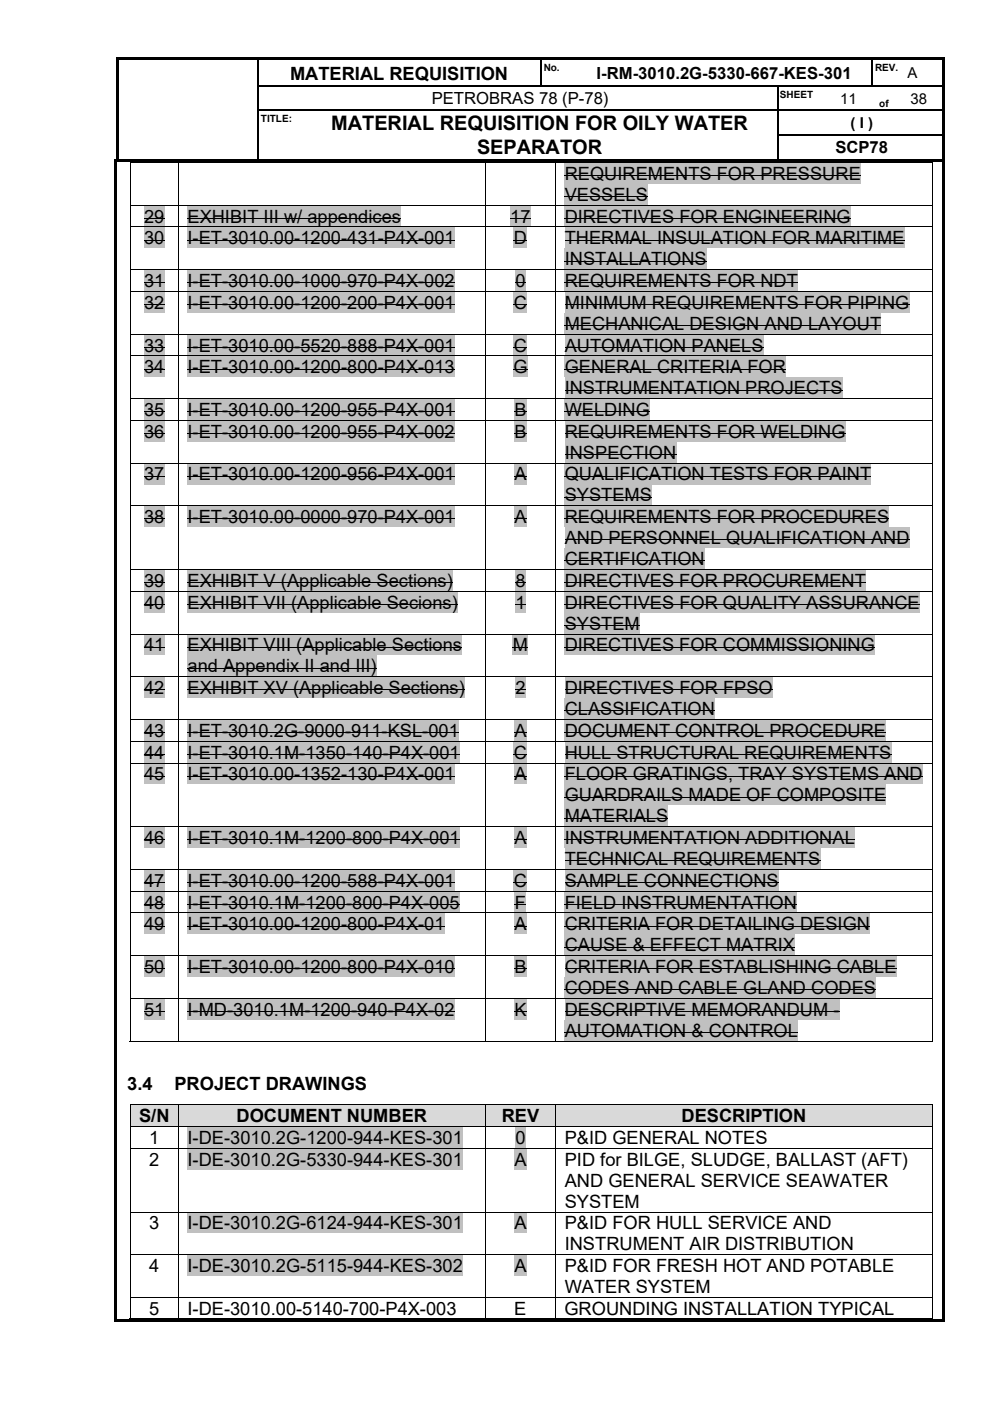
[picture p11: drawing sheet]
<svg xmlns="http://www.w3.org/2000/svg" width="210mm" height="297mm" viewBox="0 0 210 297" stroke-linecap="round" stroke-linejoin="round" font-family="sans-serif">
<defs><g id="words">
<g font-size="4.2">
<text x="70.2" y="27.6">MATERIAL REQUISITION FOR OILY WATER</text>
<text x="101.2" y="32.6">SEPARATOR</text>
</g>
<g font-size="3.9">
<text x="61.5" y="16.9">MATERIAL REQUISITION</text>
<text x="119.8" y="38.1">REQUIREMENTS FOR PRESSURE</text>
<text x="30.6" y="47.2">29</text>
<text x="39.8" y="47.2">EXHIBIT III w/ appendices</text>
<text x="108.2" y="47.2">17</text>
<text x="119.8" y="42.6">VESSELS</text>
<text x="119.8" y="47.2">DIRECTIVES FOR ENGINEERING</text>
<text x="30.6" y="51.8">30</text>
<text x="39.8" y="51.8">I-ET-3010.00-1200-431-P4X-001</text>
<text x="109" y="51.8">D</text>
<text x="119.8" y="51.8">THERMAL INSULATION FOR MARITIME</text>
<text x="119.8" y="56.2">INSTALLATIONS</text>
<text x="30.6" y="60.9">31</text>
<text x="30.6" y="65.5">32</text>
<text x="39.8" y="60.9">I-ET-3010.00-1000-970-P4X-002</text>
<text x="39.8" y="65.5">I-ET-3010.00-1200-200-P4X-001</text>
<text x="109" y="65.5">C</text>
<text x="109.3" y="60.9">0</text>
<text x="119.8" y="60.9">REQUIREMENTS FOR NDT</text>
<text x="119.8" y="65.5">MINIMUM REQUIREMENTS FOR PIPING</text>
<text x="119.8" y="69.9">MECHANICAL DESIGN AND LAYOUT</text>
<text x="30.6" y="74.5">33</text>
<text x="39.8" y="74.5">I-ET-3010.00-5520-888-P4X-001</text>
<text x="109" y="74.5">C</text>
<text x="119.8" y="74.5">AUTOMATION PANELS</text>
<text x="30.6" y="79.1">34</text>
<text x="39.8" y="79.1">I-ET-3010.00-1200-800-P4X-013</text>
<text x="108.9" y="79.1">G</text>
<text x="119.8" y="79.1">GENERAL CRITERIA FOR</text>
<text x="119.8" y="83.6">INSTRUMENTATION PROJECTS</text>
<text x="30.6" y="88.2">35</text>
<text x="39.8" y="88.2">I-ET-3010.00-1200-955-P4X-001</text>
<text x="109.1" y="88.2">B</text>
<text x="119.8" y="88.2">WELDING</text>
<text x="30.6" y="92.8">36</text>
<text x="39.8" y="92.8">I-ET-3010.00-1200-955-P4X-002</text>
<text x="109.1" y="92.8">B</text>
<text x="119.8" y="92.8">REQUIREMENTS FOR WELDING</text>
<text x="30.6" y="101.9">37</text>
<text x="39.8" y="101.9">I-ET-3010.00-1200-956-P4X-001</text>
<text x="109.1" y="101.9">A</text>
<text x="119.8" y="97.3">INSPECTION</text>
<text x="119.8" y="101.9">QUALIFICATION TESTS FOR PAINT</text>
<text x="119.8" y="106.3">SYSTEMS</text>
<text x="30.6" y="110.9">38</text>
<text x="39.8" y="110.9">I-ET-3010.00-0000-970-P4X-001</text>
<text x="109.1" y="110.9">A</text>
<text x="119.8" y="110.9">REQUIREMENTS FOR PROCEDURES</text>
<text x="119.8" y="115.4">AND PERSONNEL QUALIFICATION AND</text>
<text x="119.8" y="119.8">CERTIFICATION</text>
<text x="30.6" y="124.4">39</text>
<text x="39.8" y="124.4">EXHIBIT V (Applicable Sections)</text>
<text x="109.3" y="124.4">8</text>
<text x="119.8" y="124.4">DIRECTIVES FOR PROCUREMENT</text>
<text x="30.6" y="129.1">40</text>
<text x="39.8" y="129.1">EXHIBIT VII (Applicable Secions)</text>
<text x="109.3" y="129.1">1</text>
<text x="119.8" y="129.1">DIRECTIVES FOR QUALITY ASSURANCE</text>
<text x="119.8" y="133.5">SYSTEM</text>
<text x="30.6" y="138.1">41</text>
<text x="39.8" y="138.1">EXHIBIT VIII (Applicable Sections</text>
<text x="39.8" y="142.6">and Appendix II and III)</text>
<text x="108.8" y="138.1">M</text>
<text x="119.8" y="138.1">DIRECTIVES FOR COMMISSIONING</text>
<text x="30.6" y="147.2">42</text>
<text x="39.8" y="147.2">EXHIBIT XV (Applicable Sections)</text>
<text x="109.3" y="147.2">2</text>
<text x="119.8" y="147.2">DIRECTIVES FOR FPSO</text>
<text x="119.8" y="151.6">CLASSIFICATION</text>
<text x="30.6" y="156.2">43</text>
<text x="30.6" y="160.8">44</text>
<text x="39.8" y="156.2">I-ET-3010.2G-9000-911-KSL-001</text>
<text x="39.8" y="160.8">I-ET-3010.1M-1350-140-P4X-001</text>
<text x="109" y="160.8">C</text>
<text x="109.1" y="156.2">A</text>
<text x="119.8" y="156.2">DOCUMENT CONTROL PROCEDURE</text>
<text x="119.8" y="160.8">HULL STRUCTURAL REQUIREMENTS</text>
<text x="30.6" y="165.5">45</text>
<text x="39.8" y="165.5">I-ET-3010.00-1352-130-P4X-001</text>
<text x="109.1" y="165.5">A</text>
<text x="119.8" y="165.5">FLOOR GRATINGS, TRAY SYSTEMS AND</text>
<text x="119.8" y="169.9">GUARDRAILS MADE OF COMPOSITE</text>
<text x="30.6" y="179">46</text>
<text x="39.8" y="179">I-ET-3010.1M-1200-800-P4X-001</text>
<text x="109.1" y="179">A</text>
<text x="119.8" y="174.3">MATERIALS</text>
<text x="119.8" y="179">INSTRUMENTATION ADDITIONAL</text>
<text x="119.8" y="183.4">TECHNICAL REQUIREMENTS</text>
<text x="30.6" y="188">47</text>
<text x="39.8" y="188">I-ET-3010.00-1200-588-P4X-001</text>
<text x="109" y="188">C</text>
<text x="119.8" y="188">SAMPLE CONNECTIONS</text>
<text x="30.6" y="192.6">48</text>
<text x="30.6" y="197.3">49</text>
<text x="39.8" y="192.6">I-ET-3010.1M-1200-800-P4X-005</text>
<text x="39.8" y="197.3">I-ET-3010.00-1200-800-P4X-01</text>
<text x="109.1" y="197.3">A</text>
<text x="109.2" y="192.6">F</text>
<text x="119.8" y="192.6">FIELD INSTRUMENTATION</text>
<text x="119.8" y="197.3">CRITERIA FOR DETAILING DESIGN</text>
<text x="119.8" y="201.7">CAUSE &amp; EFFECT MATRIX</text>
<text x="30.6" y="206.3">50</text>
<text x="39.8" y="206.3">I-ET-3010.00-1200-800-P4X-010</text>
<text x="109.1" y="206.3">B</text>
<text x="119.8" y="206.3">CRITERIA FOR ESTABLISHING CABLE</text>
<text x="30.6" y="215.4">51</text>
<text x="39.8" y="215.4">I-MD-3010.1M-1200-940-P4X-02</text>
<text x="109.1" y="215.4">K</text>
<text x="119.8" y="210.8">CODES AND CABLE GLAND CODES</text>
<text x="119.8" y="215.4">DESCRIPTIVE MEMORANDUM -</text>
<text x="119.8" y="219.8">AUTOMATION &amp; CONTROL</text>
<text x="27" y="231.1">3.4</text>
<text x="37" y="231.1">PROJECT DRAWINGS</text>
<text x="29.5" y="238">S/N</text>
<text x="50.2" y="238">DOCUMENT NUMBER</text>
<text x="106.4" y="238">REV</text>
<text x="144.5" y="238">DESCRIPTION</text>
<text x="31.6" y="242.5">1</text>
<text x="39.8" y="242.5">I-DE-3010.2G-1200-944-KES-301</text>
<text x="109.3" y="242.5">0</text>
<text x="119.8" y="242.5">P&amp;ID GENERAL NOTES</text>
<text x="31.6" y="247.2">2</text>
<text x="39.8" y="247.2">I-DE-3010.2G-5330-944-KES-301</text>
<text x="109.1" y="247.2">A</text>
<text x="119.8" y="251.6">AND GENERAL SERVICE SEAWATER</text>
<text x="119.8" y="247.2">PID for BILGE, SLUDGE, BALLAST (AFT)</text>
<text x="119.8" y="256.1">SYSTEM</text>
<text x="31.6" y="260.7">3</text>
<text x="39.8" y="260.7">I-DE-3010.2G-6124-944-KES-301</text>
<text x="109.1" y="260.7">A</text>
<text x="119.8" y="260.7">P&amp;ID FOR HULL SERVICE AND</text>
<text x="31.6" y="269.7">4</text>
<text x="39.8" y="269.7">I-DE-3010.2G-5115-944-KES-302</text>
<text x="109.1" y="269.7">A</text>
<text x="119.8" y="265.1">INSTRUMENT AIR DISTRIBUTION</text>
<text x="119.8" y="269.7">P&amp;ID FOR FRESH HOT AND POTABLE</text>
<text x="119.8" y="274.2">WATER SYSTEM</text>
<text x="31.6" y="278.8">5</text>
<text x="39.8" y="278.8">I-DE-3010.00-5140-700-P4X-003</text>
<text x="109" y="278.8">E</text>
<text x="119.7" y="278.8">GROUNDING INSTALLATION TYPICAL</text>
</g>
<g font-size="3.5">
<text x="126.5" y="16.7">I-RM-3010.2G-5330-667-KES-301</text>
<text x="91.6" y="22.1">PETROBRAS 78 (P-78)</text>
<text x="177.2" y="32.5">SCP78</text>
</g>
<g font-size="3.2">
<text x="192.5" y="16.6">A</text>
<text x="178.2" y="21.9">11</text>
<text x="193.1" y="21.9">38</text>
<text x="180.4" y="27.2">( I )</text>
</g>
<g font-size="2.1">
<text x="115.3" y="15.2">No.</text>
<text x="185.6" y="15.2">REV.</text>
<text x="165.4" y="20.8">SHEET</text>
<text x="186.5" y="22.7">of</text>
<text x="55.4" y="25.9">TITLE:</text>
</g>
</g></defs>
<g fill="#000">
<path d="M24.7 12.2h.6v.6h-.6zM24.7 12.2h175.6v.6h-175.6zM24.7 12.8h.6v5.4h-.6zM24.7 18.2h.6v.2h-.6zM54.6 18.2h.3v.2h-.3zM164.8 18.2h.3v.2h-.3zM199.7 12.2h.6v.6h-.6zM199.7 12.8h.6v5.4h-.6zM199.7 18.2h.6v.2h-.6zM24.7 18.4h.6v4.8h-.6zM24.7 23.2h.6v.3h-.6zM24.7 23.5h.6v5.1h-.6z"/>
<path d="M24.7 28.6h.6v.2h-.6zM24.7 28.8h.6v4.8h-.6zM54.6 23.2h.3v.3h-.3zM54.6 28.6h.3v.2h-.3zM164.8 23.2h.3v.3h-.3zM164.8 28.6h.3v.2h-.3zM199.7 18.4h.6v4.8h-.6zM199.7 23.2h.6v.3h-.6zM199.7 23.5h.6v5.1h-.6zM199.7 28.6h.6v.2h-.6zM199.7 28.8h.6v4.8h-.6z"/>
</g>
<g fill="none" stroke="#000" stroke-width=".25">
<path d="M54.7 12.8v5.4M54.7 18.4v4.8M54.9 18.3h109.9M114.8 12.8v5.4M164.9 18.4v4.8M165.1 18.3h34.6M185 12.8v5.4M54.7 23.5v5.1M54.7 28.8v4.8M54.9 23.3h109.9M164.9 23.5v5.1M164.9 28.8v4.8"/>
<path d="M165.1 23.3h34.6M165.1 28.7h34.6"/>
</g>
<path d="M119.8 34.5h62.8v4.5h-62.8z" fill="#c0c0c0"/>
<path d="M119.8 37.2h62.8" fill="none" stroke="#000" stroke-width=".21"/>
<path d="M119.8 39h17.6v4.4h-17.6z" fill="#c0c0c0"/>
<path d="M27.5 34.4h170.3M27.6 34.5v8.9M37.9 34.5v8.9M102.9 34.5v8.9M117.9 34.5v8.9M197.7 34.5v8.9M119.8 41.7h17.6" fill="none" stroke="#000" stroke-width=".21"/>
<path d="M27.5 34.4h.2v.1h-.2zM197.6 34.4h.2v.1h-.2z" fill="#000"/>
<path d="M30.6 43.6h4.3v4.4h-4.3z" fill="#c0c0c0"/>
<path d="M30.6 46.3h4.3" fill="none" stroke="#000" stroke-width=".21"/>
<path d="M39.8 43.6h45.2v4.4h-45.2z" fill="#c0c0c0"/>
<path d="M39.8 46.3h45.2" fill="none" stroke="#000" stroke-width=".21"/>
<path d="M108.2 43.6h4.3v4.4h-4.3z" fill="#c0c0c0"/>
<path d="M108.2 46.3h4.3" fill="none" stroke="#000" stroke-width=".21"/>
<path d="M119.8 43.6h60.6v4.4h-60.6z" fill="#c0c0c0"/>
<path d="M27.5 43.5h170.3M27.6 43.6v4.4M37.9 43.6v4.4M102.9 43.6v4.4M117.9 43.6v4.4M119.8 46.3h60.6M197.7 43.6v4.4" fill="none" stroke="#000" stroke-width=".21"/>
<path d="M30.6 48.2h4.3v4.4h-4.3z" fill="#c0c0c0"/>
<path d="M30.6 50.9h4.3" fill="none" stroke="#000" stroke-width=".21"/>
<path d="M39.8 48.2h56.7v4.4h-56.7z" fill="#c0c0c0"/>
<path d="M39.8 50.9h56.7" fill="none" stroke="#000" stroke-width=".21"/>
<path d="M109 48.2h2.8v4.4h-2.8z" fill="#c0c0c0"/>
<path d="M109 50.9h2.8" fill="none" stroke="#000" stroke-width=".21"/>
<path d="M119.8 48.2h72.1v4.4h-72.1z" fill="#c0c0c0"/>
<path d="M119.8 50.9h72.1" fill="none" stroke="#000" stroke-width=".21"/>
<path d="M119.8 52.6h30.1v4.5h-30.1z" fill="#c0c0c0"/>
<path d="M27.5 48.1h170.3M27.6 48.2v8.9M37.9 48.2v8.9M102.9 48.2v8.9M117.9 48.2v8.9M119.8 55.3h30.1M197.7 48.2v8.9" fill="none" stroke="#000" stroke-width=".21"/>
<path d="M30.6 57.3h4.3v4.4h-4.3z" fill="#c0c0c0"/>
<path d="M30.6 60h4.3" fill="none" stroke="#000" stroke-width=".21"/>
<path d="M39.8 57.3h56.7v4.4h-56.7z" fill="#c0c0c0"/>
<path d="M39.8 60h56.7" fill="none" stroke="#000" stroke-width=".21"/>
<path d="M109.3 57.3h2.2v4.4h-2.2z" fill="#c0c0c0"/>
<path d="M109.3 60h2.2" fill="none" stroke="#000" stroke-width=".21"/>
<path d="M119.8 57.3h49.4v4.4h-49.4z" fill="#c0c0c0"/>
<path d="M27.5 57.2h170.3M27.6 57.3v4.4M37.9 57.3v4.4M102.9 57.3v4.4M117.9 57.3v4.4M119.8 60h49.4M197.7 57.3v4.4" fill="none" stroke="#000" stroke-width=".21"/>
<path d="M30.6 61.9h4.3v4.4h-4.3z" fill="#c0c0c0"/>
<path d="M30.6 64.6h4.3" fill="none" stroke="#000" stroke-width=".21"/>
<path d="M39.8 61.9h56.7v4.4h-56.7z" fill="#c0c0c0"/>
<path d="M39.8 64.6h56.7" fill="none" stroke="#000" stroke-width=".21"/>
<path d="M109 61.9h2.8v4.4h-2.8z" fill="#c0c0c0"/>
<path d="M109 64.6h2.8" fill="none" stroke="#000" stroke-width=".21"/>
<path d="M119.8 61.9h73.1v4.4h-73.1z" fill="#c0c0c0"/>
<path d="M119.8 64.6h73.1" fill="none" stroke="#000" stroke-width=".21"/>
<path d="M119.8 66.3h67.1v4.5h-67.1z" fill="#c0c0c0"/>
<path d="M27.5 61.8h170.3M27.6 61.9v8.9M37.9 61.9v8.9M102.9 61.9v8.9M117.9 61.9v8.9M119.8 69h67.1M197.7 61.9v8.9" fill="none" stroke="#000" stroke-width=".21"/>
<path d="M30.6 70.9h4.3v4.5h-4.3z" fill="#c0c0c0"/>
<path d="M30.6 73.6h4.3" fill="none" stroke="#000" stroke-width=".21"/>
<path d="M39.8 70.9h56.7v4.5h-56.7z" fill="#c0c0c0"/>
<path d="M39.8 73.6h56.7" fill="none" stroke="#000" stroke-width=".21"/>
<path d="M109 70.9h2.8v4.5h-2.8z" fill="#c0c0c0"/>
<path d="M109 73.6h2.8" fill="none" stroke="#000" stroke-width=".21"/>
<path d="M119.8 70.9h42.1v4.5h-42.1z" fill="#c0c0c0"/>
<path d="M27.5 70.8h170.3M27.6 70.9v4.5M37.9 70.9v4.5M102.9 70.9v4.5M117.9 70.9v4.5M119.8 73.6h42.1M197.7 70.9v4.5" fill="none" stroke="#000" stroke-width=".21"/>
<path d="M30.6 75.5h4.3v4.5h-4.3z" fill="#c0c0c0"/>
<path d="M30.6 78.2h4.3" fill="none" stroke="#000" stroke-width=".21"/>
<path d="M39.8 75.5h56.7v4.5h-56.7z" fill="#c0c0c0"/>
<path d="M39.8 78.2h56.7" fill="none" stroke="#000" stroke-width=".21"/>
<path d="M108.9 75.5h3v4.5h-3z" fill="#c0c0c0"/>
<path d="M108.9 78.2h3" fill="none" stroke="#000" stroke-width=".21"/>
<path d="M119.8 75.5h46.9v4.5h-46.9z" fill="#c0c0c0"/>
<path d="M119.8 78.2h46.9" fill="none" stroke="#000" stroke-width=".21"/>
<path d="M119.8 80h58.9v4.4h-58.9z" fill="#c0c0c0"/>
<path d="M27.5 75.5h170.3M27.6 75.5v8.9M37.9 75.5v8.9M102.9 75.5v8.9M117.9 75.5v8.9M197.7 75.5v8.9M119.8 82.7h58.9" fill="none" stroke="#000" stroke-width=".21"/>
<path d="M30.6 84.6h4.3v4.4h-4.3z" fill="#c0c0c0"/>
<path d="M30.6 87.3h4.3" fill="none" stroke="#000" stroke-width=".21"/>
<path d="M39.8 84.6h56.7v4.4h-56.7z" fill="#c0c0c0"/>
<path d="M39.8 87.3h56.7" fill="none" stroke="#000" stroke-width=".21"/>
<path d="M109.1 84.6h2.6v4.4h-2.6z" fill="#c0c0c0"/>
<path d="M109.1 87.3h2.6" fill="none" stroke="#000" stroke-width=".21"/>
<path d="M119.8 84.6h18.1v4.4h-18.1z" fill="#c0c0c0"/>
<path d="M27.5 84.5h170.3M27.6 84.6v4.4M37.9 84.6v4.4M102.9 84.6v4.4M117.9 84.6v4.4M119.8 87.3h18.1M197.7 84.6v4.4" fill="none" stroke="#000" stroke-width=".21"/>
<path d="M30.6 89.2h4.3v4.5h-4.3z" fill="#c0c0c0"/>
<path d="M30.6 91.9h4.3" fill="none" stroke="#000" stroke-width=".21"/>
<path d="M39.8 89.2h56.7v4.5h-56.7z" fill="#c0c0c0"/>
<path d="M39.8 91.9h56.7" fill="none" stroke="#000" stroke-width=".21"/>
<path d="M109.1 89.2h2.6v4.5h-2.6z" fill="#c0c0c0"/>
<path d="M109.1 91.9h2.6" fill="none" stroke="#000" stroke-width=".21"/>
<path d="M119.8 89.2h59.6v4.5h-59.6z" fill="#c0c0c0"/>
<path d="M119.8 91.9h59.6" fill="none" stroke="#000" stroke-width=".21"/>
<path d="M119.8 93.7h23.6v4.4h-23.6z" fill="#c0c0c0"/>
<path d="M27.5 89.1h170.3M27.6 89.2v8.9M37.9 89.2v8.9M102.9 89.2v8.9M117.9 89.2v8.9M119.8 96.4h23.6M197.7 89.2v8.9" fill="none" stroke="#000" stroke-width=".21"/>
<path d="M30.6 98.3h4.3v4.4h-4.3z" fill="#c0c0c0"/>
<path d="M30.6 101h4.3" fill="none" stroke="#000" stroke-width=".21"/>
<path d="M39.8 98.3h56.7v4.4h-56.7z" fill="#c0c0c0"/>
<path d="M39.8 101h56.7" fill="none" stroke="#000" stroke-width=".21"/>
<path d="M109.1 98.3h2.6v4.4h-2.6z" fill="#c0c0c0"/>
<path d="M109.1 101h2.6" fill="none" stroke="#000" stroke-width=".21"/>
<path d="M119.8 98.3h65v4.4h-65z" fill="#c0c0c0"/>
<path d="M119.8 101h65" fill="none" stroke="#000" stroke-width=".21"/>
<path d="M119.8 102.7h18.5v4.5h-18.5z" fill="#c0c0c0"/>
<path d="M27.5 98.2h170.3M27.6 98.3v8.9M37.9 98.3v8.9M102.9 98.3v8.9M117.9 98.3v8.9M197.7 98.3v8.9M119.8 105.4h18.5" fill="none" stroke="#000" stroke-width=".21"/>
<path d="M30.6 107.3h4.3v4.5h-4.3z" fill="#c0c0c0"/>
<path d="M30.6 110h4.3" fill="none" stroke="#000" stroke-width=".21"/>
<path d="M39.8 107.3h56.7v4.5h-56.7z" fill="#c0c0c0"/>
<path d="M39.8 110h56.7" fill="none" stroke="#000" stroke-width=".21"/>
<path d="M109.1 107.3h2.6v4.5h-2.6z" fill="#c0c0c0"/>
<path d="M109.1 110h2.6" fill="none" stroke="#000" stroke-width=".21"/>
<path d="M119.8 107.3h68.8v4.5h-68.8z" fill="#c0c0c0"/>
<path d="M119.8 110h68.8" fill="none" stroke="#000" stroke-width=".21"/>
<path d="M119.8 111.8h73.1v4.4h-73.1z" fill="#c0c0c0"/>
<path d="M119.8 114.5h73.1" fill="none" stroke="#000" stroke-width=".21"/>
<path d="M119.8 116.2h29.7v4.5h-29.7z" fill="#c0c0c0"/>
<path d="M27.5 107.3h170.3M27.6 107.3v13.4M37.9 107.3v13.4M102.9 107.3v13.4M117.9 107.3v13.4M119.8 118.9h29.7M197.7 107.3v13.4" fill="none" stroke="#000" stroke-width=".21"/>
<path d="M30.6 120.8h4.3v4.5h-4.3z" fill="#c0c0c0"/>
<path d="M30.6 123.5h4.3" fill="none" stroke="#000" stroke-width=".21"/>
<path d="M39.8 120.8h56.3v4.5h-56.3z" fill="#c0c0c0"/>
<path d="M39.8 123.5h56.3" fill="none" stroke="#000" stroke-width=".21"/>
<path d="M109.3 120.8h2.2v4.5h-2.2z" fill="#c0c0c0"/>
<path d="M109.3 123.5h2.2" fill="none" stroke="#000" stroke-width=".21"/>
<path d="M119.8 120.8h63.9v4.5h-63.9z" fill="#c0c0c0"/>
<path d="M27.5 120.8h170.3M27.6 120.8v4.5M37.9 120.8v4.5M102.9 120.8v4.5M117.9 120.8v4.5M119.8 123.5h63.9M197.7 120.8v4.5" fill="none" stroke="#000" stroke-width=".21"/>
<path d="M30.6 125.5h4.3v4.4h-4.3z" fill="#c0c0c0"/>
<path d="M30.6 128.2h4.3" fill="none" stroke="#000" stroke-width=".21"/>
<path d="M39.8 125.5h57.3v4.4h-57.3z" fill="#c0c0c0"/>
<path d="M39.8 128.2h57.3" fill="none" stroke="#000" stroke-width=".21"/>
<path d="M109.3 125.5h2.2v4.4h-2.2z" fill="#c0c0c0"/>
<path d="M109.3 128.2h2.2" fill="none" stroke="#000" stroke-width=".21"/>
<path d="M119.8 125.5h75.3v4.4h-75.3z" fill="#c0c0c0"/>
<path d="M119.8 128.2h75.3" fill="none" stroke="#000" stroke-width=".21"/>
<path d="M119.8 129.9h15.9v4.4h-15.9z" fill="#c0c0c0"/>
<path d="M27.5 125.4h170.3M27.6 125.5v8.8M37.9 125.5v8.8M102.9 125.5v8.8M117.9 125.5v8.8M119.8 132.6h15.9M197.7 125.5v8.8" fill="none" stroke="#000" stroke-width=".21"/>
<path d="M30.6 134.5h4.3v4.5h-4.3z" fill="#c0c0c0"/>
<path d="M30.6 137.2h4.3" fill="none" stroke="#000" stroke-width=".21"/>
<path d="M39.8 134.5h58.2v4.5h-58.2z" fill="#c0c0c0"/>
<path d="M39.8 137.2h58.2" fill="none" stroke="#000" stroke-width=".21"/>
<path d="M39.8 139h40.1v4.4h-40.1z" fill="#c0c0c0"/>
<path d="M39.8 141.7h40.1" fill="none" stroke="#000" stroke-width=".21"/>
<path d="M108.8 134.5h3.2v4.5h-3.2z" fill="#c0c0c0"/>
<path d="M108.8 137.2h3.2" fill="none" stroke="#000" stroke-width=".21"/>
<path d="M119.8 134.5h65.8v4.5h-65.8z" fill="#c0c0c0"/>
<path d="M27.5 134.4h170.3M27.6 134.5v8.9M37.9 134.5v8.9M102.9 134.5v8.9M117.9 134.5v8.9M119.8 137.2h65.8M197.7 134.5v8.9" fill="none" stroke="#000" stroke-width=".21"/>
<path d="M30.6 143.6h4.3v4.4h-4.3z" fill="#c0c0c0"/>
<path d="M30.6 146.3h4.3" fill="none" stroke="#000" stroke-width=".21"/>
<path d="M39.8 143.6h58.8v4.4h-58.8z" fill="#c0c0c0"/>
<path d="M39.8 146.3h58.8" fill="none" stroke="#000" stroke-width=".21"/>
<path d="M109.3 143.6h2.2v4.4h-2.2z" fill="#c0c0c0"/>
<path d="M109.3 146.3h2.2" fill="none" stroke="#000" stroke-width=".21"/>
<path d="M119.8 143.6h44.1v4.4h-44.1z" fill="#c0c0c0"/>
<path d="M119.8 146.3h44.1" fill="none" stroke="#000" stroke-width=".21"/>
<path d="M119.8 148h31.8v4.5h-31.8z" fill="#c0c0c0"/>
<path d="M27.5 143.5h170.3M27.6 143.6v8.9M37.9 143.6v8.9M102.9 143.6v8.9M117.9 143.6v8.9M119.8 150.7h31.8M197.7 143.6v8.9" fill="none" stroke="#000" stroke-width=".21"/>
<path d="M30.6 152.6h4.3v4.5h-4.3z" fill="#c0c0c0"/>
<path d="M30.6 155.3h4.3" fill="none" stroke="#000" stroke-width=".21"/>
<path d="M39.8 152.6h57.5v4.5h-57.5z" fill="#c0c0c0"/>
<path d="M39.8 155.3h57.5" fill="none" stroke="#000" stroke-width=".21"/>
<path d="M109.1 152.6h2.6v4.5h-2.6z" fill="#c0c0c0"/>
<path d="M109.1 155.3h2.6" fill="none" stroke="#000" stroke-width=".21"/>
<path d="M119.8 152.6h68.1v4.5h-68.1z" fill="#c0c0c0"/>
<path d="M27.5 152.5h170.3M27.6 152.6v4.5M37.9 152.6v4.5M102.9 152.6v4.5M117.9 152.6v4.5M119.8 155.3h68.1M197.7 152.6v4.5" fill="none" stroke="#000" stroke-width=".21"/>
<path d="M30.6 157.2h4.3v4.5h-4.3z" fill="#c0c0c0"/>
<path d="M30.6 159.9h4.3" fill="none" stroke="#000" stroke-width=".21"/>
<path d="M39.8 157.2h57.7v4.5h-57.7z" fill="#c0c0c0"/>
<path d="M39.8 159.9h57.7" fill="none" stroke="#000" stroke-width=".21"/>
<path d="M109 157.2h2.8v4.5h-2.8z" fill="#c0c0c0"/>
<path d="M109 159.9h2.8" fill="none" stroke="#000" stroke-width=".21"/>
<path d="M119.8 157.2h69.3v4.5h-69.3z" fill="#c0c0c0"/>
<path d="M27.5 157.2h170.3M27.6 157.2v4.5M37.9 157.2v4.5M102.9 157.2v4.5M117.9 157.2v4.5M119.8 159.9h69.3M197.7 157.2v4.5" fill="none" stroke="#000" stroke-width=".21"/>
<path d="M30.6 161.9h4.3v4.4h-4.3z" fill="#c0c0c0"/>
<path d="M30.6 164.6h4.3" fill="none" stroke="#000" stroke-width=".21"/>
<path d="M39.8 161.9h56.7v4.4h-56.7z" fill="#c0c0c0"/>
<path d="M39.8 164.6h56.7" fill="none" stroke="#000" stroke-width=".21"/>
<path d="M109.1 161.9h2.6v4.4h-2.6z" fill="#c0c0c0"/>
<path d="M109.1 164.6h2.6" fill="none" stroke="#000" stroke-width=".21"/>
<path d="M119.8 161.9h75.9v4.4h-75.9z" fill="#c0c0c0"/>
<path d="M119.8 164.6h75.9" fill="none" stroke="#000" stroke-width=".21"/>
<path d="M119.8 166.3h68.2v4.5h-68.2z" fill="#c0c0c0"/>
<path d="M119.8 169h68.2" fill="none" stroke="#000" stroke-width=".21"/>
<path d="M119.8 170.8h21.9v4.4h-21.9z" fill="#c0c0c0"/>
<path d="M27.5 161.8h170.3M27.6 161.9v13.3M37.9 161.9v13.3M102.9 161.9v13.3M117.9 161.9v13.3M119.8 173.5h21.9M197.7 161.9v13.3" fill="none" stroke="#000" stroke-width=".21"/>
<path d="M30.6 175.4h4.3v4.4h-4.3z" fill="#c0c0c0"/>
<path d="M30.6 178.1h4.3" fill="none" stroke="#000" stroke-width=".21"/>
<path d="M39.8 175.4h57.7v4.4h-57.7z" fill="#c0c0c0"/>
<path d="M39.8 178.1h57.7" fill="none" stroke="#000" stroke-width=".21"/>
<path d="M109.1 175.4h2.6v4.4h-2.6z" fill="#c0c0c0"/>
<path d="M109.1 178.1h2.6" fill="none" stroke="#000" stroke-width=".21"/>
<path d="M119.8 175.4h61.5v4.4h-61.5z" fill="#c0c0c0"/>
<path d="M119.8 178.1h61.5" fill="none" stroke="#000" stroke-width=".21"/>
<path d="M119.8 179.8h54.2v4.5h-54.2z" fill="#c0c0c0"/>
<path d="M27.5 175.3h170.3M27.6 175.4v8.9M37.9 175.4v8.9M102.9 175.4v8.9M117.9 175.4v8.9M197.7 175.4v8.9M119.8 182.5h54.2" fill="none" stroke="#000" stroke-width=".21"/>
<path d="M30.6 184.4h4.3v4.5h-4.3z" fill="#c0c0c0"/>
<path d="M30.6 187.1h4.3" fill="none" stroke="#000" stroke-width=".21"/>
<path d="M39.8 184.4h56.7v4.5h-56.7z" fill="#c0c0c0"/>
<path d="M39.8 187.1h56.7" fill="none" stroke="#000" stroke-width=".21"/>
<path d="M109 184.4h2.8v4.5h-2.8z" fill="#c0c0c0"/>
<path d="M109 187.1h2.8" fill="none" stroke="#000" stroke-width=".21"/>
<path d="M119.8 184.4h45.4v4.5h-45.4z" fill="#c0c0c0"/>
<path d="M27.5 184.3h170.3M27.6 184.4v4.5M37.9 184.4v4.5M102.9 184.4v4.5M117.9 184.4v4.5M119.8 187.1h45.4M197.7 184.4v4.5" fill="none" stroke="#000" stroke-width=".21"/>
<path d="M30.6 189h4.3v4.5h-4.3z" fill="#c0c0c0"/>
<path d="M30.6 191.7h4.3" fill="none" stroke="#000" stroke-width=".21"/>
<path d="M39.8 189h57.7v4.5h-57.7z" fill="#c0c0c0"/>
<path d="M39.8 191.7h57.7" fill="none" stroke="#000" stroke-width=".21"/>
<path d="M109.2 189h2.4v4.5h-2.4z" fill="#c0c0c0"/>
<path d="M109.2 191.7h2.4" fill="none" stroke="#000" stroke-width=".21"/>
<path d="M119.8 189h49.3v4.5h-49.3z" fill="#c0c0c0"/>
<path d="M27.5 189h170.3M27.6 189v4.5M37.9 189v4.5M102.9 189v4.5M117.9 189v4.5M119.8 191.7h49.3M197.7 189v4.5" fill="none" stroke="#000" stroke-width=".21"/>
<path d="M30.6 193.7h4.3v4.4h-4.3z" fill="#c0c0c0"/>
<path d="M30.6 196.4h4.3" fill="none" stroke="#000" stroke-width=".21"/>
<path d="M39.8 193.7h54.5v4.4h-54.5z" fill="#c0c0c0"/>
<path d="M39.8 196.4h54.5" fill="none" stroke="#000" stroke-width=".21"/>
<path d="M109.1 193.7h2.6v4.4h-2.6z" fill="#c0c0c0"/>
<path d="M109.1 196.4h2.6" fill="none" stroke="#000" stroke-width=".21"/>
<path d="M119.8 193.7h64.8v4.4h-64.8z" fill="#c0c0c0"/>
<path d="M119.8 196.4h64.8" fill="none" stroke="#000" stroke-width=".21"/>
<path d="M119.8 198.1h48.8v4.4h-48.8z" fill="#c0c0c0"/>
<path d="M27.5 193.6h170.3M27.6 193.7v8.8M37.9 193.7v8.8M102.9 193.7v8.8M117.9 193.7v8.8M197.7 193.7v8.8M119.8 200.8h48.8" fill="none" stroke="#000" stroke-width=".21"/>
<path d="M30.6 202.7h4.3v4.5h-4.3z" fill="#c0c0c0"/>
<path d="M30.6 205.4h4.3" fill="none" stroke="#000" stroke-width=".21"/>
<path d="M39.8 202.7h56.7v4.5h-56.7z" fill="#c0c0c0"/>
<path d="M39.8 205.4h56.7" fill="none" stroke="#000" stroke-width=".21"/>
<path d="M109.1 202.7h2.6v4.5h-2.6z" fill="#c0c0c0"/>
<path d="M109.1 205.4h2.6" fill="none" stroke="#000" stroke-width=".21"/>
<path d="M119.8 202.7h70.4v4.5h-70.4z" fill="#c0c0c0"/>
<path d="M119.8 205.4h70.4" fill="none" stroke="#000" stroke-width=".21"/>
<path d="M119.8 207.2h66v4.4h-66z" fill="#c0c0c0"/>
<path d="M27.5 202.6h170.3M27.6 202.7v8.9M37.9 202.7v8.9M102.9 202.7v8.9M117.9 202.7v8.9M119.8 209.9h66M197.7 202.7v8.9" fill="none" stroke="#000" stroke-width=".21"/>
<path d="M30.6 211.8h4.3v4.4h-4.3z" fill="#c0c0c0"/>
<path d="M30.6 214.5h4.3" fill="none" stroke="#000" stroke-width=".21"/>
<path d="M39.8 211.8h56.6v4.4h-56.6z" fill="#c0c0c0"/>
<path d="M39.8 214.5h56.6" fill="none" stroke="#000" stroke-width=".21"/>
<path d="M109.1 211.8h2.6v4.4h-2.6z" fill="#c0c0c0"/>
<path d="M109.1 214.5h2.6" fill="none" stroke="#000" stroke-width=".21"/>
<path d="M119.8 211.8h58.3v4.4h-58.3z" fill="#c0c0c0"/>
<path d="M119.8 214.5h58.3" fill="none" stroke="#000" stroke-width=".21"/>
<path d="M119.8 216.2h49.4v4.5h-49.4z" fill="#c0c0c0"/>
<path d="M27.5 211.7h170.3M27.6 211.8v9M37.9 211.8v9M102.9 211.8v9M117.9 211.8v9M119.8 218.9h49.4M197.7 211.8v9M27.5 220.7h10.3M38 220.7h64.8M103 220.7h14.8M118 220.7h79.6" fill="none" stroke="#000" stroke-width=".21"/>
<path d="M197.6 220.7h.2v.1h-.2z" fill="#000"/>
<g fill="#d9d9d9">
<path d="M27.7 234.2h10.1v4.6h-10.1z"/>
<path d="M29.5 234.2h6.5v4.6h-6.5z"/>
<path d="M38 234.2h64.8v4.6h-64.8z"/>
<path d="M39.8 234.2h61.2v4.6h-61.2z"/>
<path d="M103 234.2h14.8v4.6h-14.8z"/>
<path d="M104.8 234.2h11.2v4.6h-11.2z"/>
<path d="M118 234.2h79.6v4.6h-79.6z"/>
<path d="M119.8 234.2h76v4.6h-76z"/>
</g>
<path d="M27.5 234.1h.2v.1h-.2zM197.6 234.1h.2v.1h-.2z" fill="#000"/>
<path d="M27.5 234.1h170.3M27.6 234.2v4.6M37.9 234.2v4.6M102.9 234.2v4.6M117.9 234.2v4.6M197.7 234.2v4.6" fill="none" stroke="#000" stroke-width=".21"/>
<g fill="#c0c0c0">
<path d="M39.8 239h58.4v4.4h-58.4z"/>
<path d="M109.3 239h2.2v4.4h-2.2z"/>
</g>
<path d="M27.5 238.9h170.3M27.6 239v4.4M37.9 239v4.4M102.9 239v4.4M117.9 239v4.4M197.7 239v4.4" fill="none" stroke="#000" stroke-width=".21"/>
<g fill="#c0c0c0">
<path d="M39.8 243.6h58.4v4.4h-58.4z"/>
<path d="M109.1 243.6h2.6v4.4h-2.6z"/>
</g>
<path d="M27.5 243.5h170.3M27.6 243.6v13.3M37.9 243.6v13.3M102.9 243.6v13.3M117.9 243.6v13.3M197.7 243.6v13.3" fill="none" stroke="#000" stroke-width=".21"/>
<g fill="#c0c0c0">
<path d="M39.8 257.1h58.4v4.4h-58.4z"/>
<path d="M109.1 257.1h2.6v4.4h-2.6z"/>
</g>
<path d="M27.5 257h170.3M27.6 257.1v8.9M37.9 257.1v8.9M102.9 257.1v8.9M117.9 257.1v8.9M197.7 257.1v8.9" fill="none" stroke="#000" stroke-width=".21"/>
<g fill="#c0c0c0">
<path d="M39.8 266.1h58.4v4.5h-58.4z"/>
<path d="M109.1 266.1h2.6v4.5h-2.6z"/>
</g>
<g fill="none" stroke="#000" stroke-width=".21">
<path d="M27.5 266h170.3M27.5 275.1h170.3M27.5 279.5h10.3M27.6 266.1v8.9M27.6 275.2v4.4M37.9 266.1v8.9M37.9 275.2v4.4M38 279.5h64.8M102.9 266.1v8.9M102.9 275.2v4.4M103 279.5h14.8M117.9 266.1v8.9"/>
<path d="M117.9 275.2v4.4M118 279.5h79.6M197.7 266.1v8.9M197.7 275.2v4.4"/>
</g>
<path d="M24.1 33.8h.6v.6h-.6zM24.1 33.8h176.2v.6h-176.2zM199.7 33.8h.6v.6h-.6zM197.6 279.5h.2v.1h-.2zM24.1 34.4h.6v245.8h-.6zM24.1 279.6h175.6v.6h-175.6zM199.7 34.4h.6v245.8h-.6zM199.7 279.6h.6v.6h-.6z" fill="#000"/>
<use href="#words"/>
</svg>
